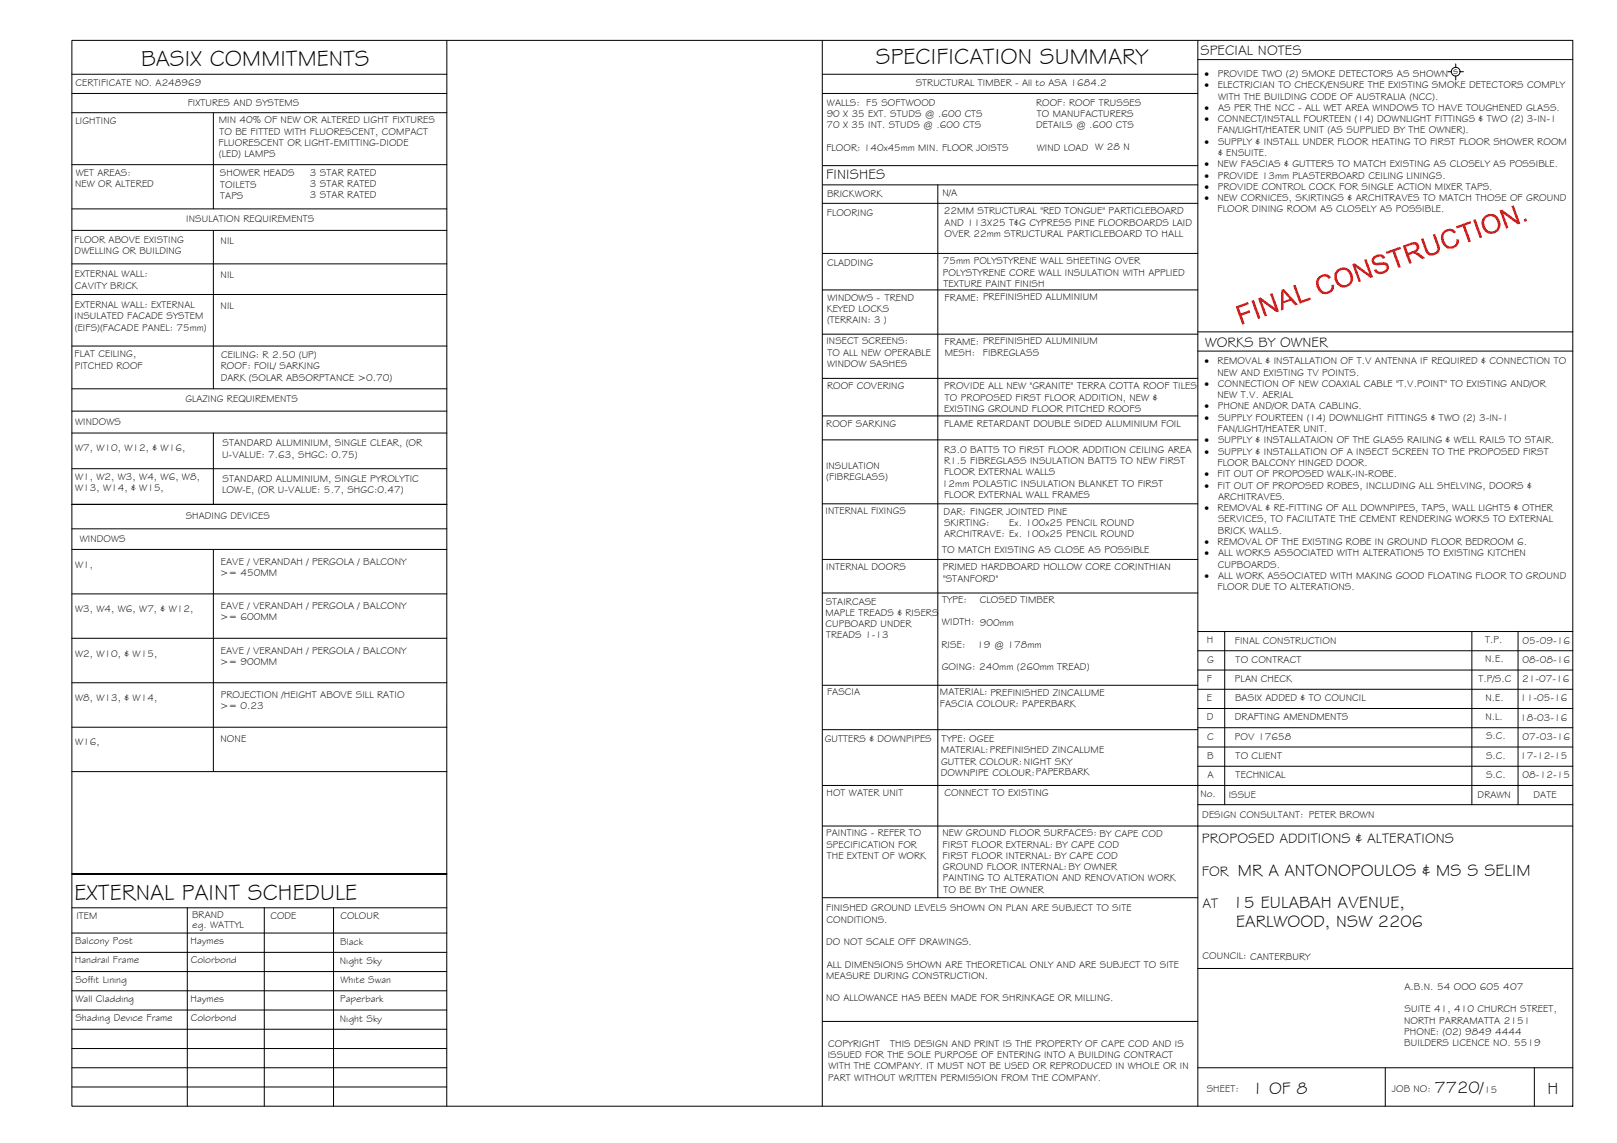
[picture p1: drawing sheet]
<svg xmlns="http://www.w3.org/2000/svg" width="420mm" height="297mm" viewBox="0 0 420 297" stroke-linecap="round" stroke-linejoin="round" font-family="sans-serif">
<defs><g id="words">
<g font-size="5.9">
<text x="36.7" y="17.2">BASIX COMMITMENTS</text>
<text x="227.6" y="16.8">SPECIFICATION SUMMARY</text>
<text x="19.4" y="233.8">EXTERNAL PAINT SCHEDULE</text>
</g>
<g font-size="4.5">
<text x="321.7" y="227.6">MR A ANTONOPOULOS &amp; MS S SELIM</text>
<text x="320.3" y="235.9">15 EULABAH AVENUE,</text>
<text x="321.2" y="240.9">EARLWOOD, NSW 2206</text>
<text x="325.3" y="284.2">1 OF 8</text>
<text x="372.7" y="284.1">7720/</text>
<text x="402.1" y="284.2">H</text>
</g>
<g font-size="3.7">
<text x="311.9" y="14.3">SPECIAL NOTES</text>
<text x="214.7" y="46.6">FINISHES</text>
<text x="313.1" y="90.1">WORKS BY OWNER</text>
<text x="312.3" y="219.2">PROPOSED ADDITIONS &amp; ALTERATIONS</text>
<text x="312.3" y="227.5">FOR</text>
<text x="312.4" y="235.9">AT</text>
</g>
<g font-size="2.6">
<text x="19.6" y="22.5">CERTIFICATE NO. A248969</text>
<text x="237.9" y="22.4">STRUCTURAL TIMBER - All to ASA 1684.2</text>
<text x="313" y="20">·</text>
<text x="313" y="22.9">·</text>
<text x="316.4" y="22.9">ELECTRICIAN TO CHECK/ENSURE THE EXISTING SMOKE DETECTORS COMPLY</text>
<text x="316.4" y="20">PROVIDE TWO (2) SMOKE DETECTORS AS SHOWN</text>
<text x="377.6" y="19.2">s</text>
<text x="48.8" y="27.5">FIXTURES AND SYSTEMS</text>
<text x="214.9" y="27.4">WALLS: F5 SOFTWOOD</text>
<text x="269.2" y="27.4">ROOF: ROOF TRUSSES</text>
<text x="313" y="28.8">·</text>
<text x="316.5" y="28.8">AS PER THE NCC - ALL WET AREA WINDOWS TO HAVE TOUGHENED GLASS.</text>
<text x="316.5" y="25.9">WITH THE BUILDING CODE OF AUSTRALIA (NCC).</text>
<text x="19.6" y="32.2">LIGHTING</text>
<text x="56.8" y="32">MIN 40% OF NEW OR ALTERED LIGHT FIXTURES</text>
<text x="57" y="35">TO BE FITTED WITH FLUORESCENT, COMPACT</text>
<text x="214.8" y="33.3">70 X 35 INT. STUDS @ .600 CTS</text>
<text x="214.8" y="30.4">90 X 35 EXT. STUDS @ .600 CTS</text>
<text x="269.2" y="33.3">DETAILS @ .600 CTS</text>
<text x="269.4" y="30.4">TO MANUFACTURERS</text>
<text x="313" y="31.7">·</text>
<text x="316.4" y="34.7">FAN/LIGHT/HEATER UNIT (AS SUPPLIED BY THE OWNER).</text>
<text x="316.5" y="31.7">CONNECT/INSTALL FOURTEEN (14) DOWNLIGHT FITTINGS &amp; TWO (2) 3-IN-1</text>
<text x="56.8" y="37.9">FLUORESCENT OR LIGHT-EMITTING-DIODE</text>
<text x="56.9" y="40.8">(LED) LAMPS</text>
<text x="214.7" y="39.2">FLOOR: 140x45mm MIN. FLOOR JOISTS</text>
<text x="269.4" y="39.2">WIND LOAD W 28 N</text>
<text x="313" y="37.6">·</text>
<text x="316.5" y="37.6">SUPPLY &amp; INSTALL UNDER FLOOR HEATING TO FIRST FLOOR SHOWER ROOM</text>
<text x="316.5" y="40.5">&amp; ENSUITE.</text>
<text x="19.7" y="45.8">WET AREAS:</text>
<text x="57.2" y="45.8">SHOWER HEADS</text>
<text x="80.5" y="45.6">3 STAR RATED</text>
<text x="313" y="43.5">·</text>
<text x="313" y="46.4">·</text>
<text x="316.4" y="43.5">NEW FASCIAS &amp; GUTTERS TO MATCH EXISTING AS CLOSELY AS POSSIBLE.</text>
<text x="316.4" y="46.4">PROVIDE 13mm PLASTERBOARD CEILING LININGS.</text>
<text x="19.5" y="48.7">NEW OR ALTERED</text>
<text x="57.2" y="48.7">TOILETS</text>
<text x="57.2" y="51.7">TAPS</text>
<text x="80.5" y="48.6">3 STAR RATED</text>
<text x="80.5" y="51.5">3 STAR RATED</text>
<text x="214.9" y="51.2">BRICKWORK</text>
<text x="244.9" y="51">N/A</text>
<text x="313" y="49.4">·</text>
<text x="313" y="52.3">·</text>
<text x="316.4" y="52.3">NEW CORNICES, SKIRTINGS &amp; ARCHITRAVES TO MATCH THOSE OF GROUND</text>
<text x="316.4" y="49.4">PROVIDE CONTROL COCK FOR SINGLE ACTION MIXER TAPS.</text>
<text x="48.4" y="57.8">INSULATION REQUIREMENTS</text>
<text x="214.8" y="56.2">FLOORING</text>
<text x="245.3" y="55.7">22MM STRUCTURAL &quot;RED TONGUE&quot; PARTICLEBOARD</text>
<text x="245.4" y="58.6">AND 113X25 T&amp;G CYPRESS PINE FLOORBOARDS LAID</text>
<text x="316.4" y="55.2">FLOOR DINING ROOM AS CLOSELY AS POSSIBLE.</text>
<text x="19.4" y="63.2">FLOOR ABOVE EXISTING</text>
<text x="57.3" y="63.4">NIL</text>
<text x="245.4" y="61.6">OVER 22mm STRUCTURAL PARTICLEBOARD TO HALL</text>
<text x="19.4" y="66.1">DWELLING OR BUILDING</text>
<text x="214.9" y="69.1">CLADDING</text>
<text x="245" y="68.7">75mm POLYSTYRENE WALL SHEETING OVER</text>
<text x="245" y="71.6">POLYSTYRENE CORE WALL INSULATION WITH APPLIED</text>
<text x="19.4" y="72.1">EXTERNAL WALL:</text>
<text x="19.5" y="75">CAVITY BRICK</text>
<text x="57.3" y="72.3">NIL</text>
<text x="245.2" y="74.6">TEXTURE PAINT FINISH</text>
<text x="19.4" y="83">INSULATED FACADE SYSTEM</text>
<text x="19.4" y="80">EXTERNAL WALL: EXTERNAL</text>
<text x="57.3" y="80.3">NIL</text>
<text x="214.8" y="81.1">KEYED LOCKS</text>
<text x="215" y="78.1">WINDOWS - TREND</text>
<text x="245.5" y="78.2">FRAME: PREFINISHED ALUMINIUM</text>
<text x="19.4" y="85.9">(EIFS)(FACADE PANEL: 75mm)</text>
<text x="214.7" y="89.5">INSECT SCREENS:</text>
<text x="214.9" y="84">(TERRAIN: 3 )</text>
<text x="245.5" y="89.7">FRAME: PREFINISHED ALUMINIUM</text>
<text x="19.4" y="92.9">FLAT CEILING,</text>
<text x="19.4" y="95.8">PITCHED ROOF</text>
<text x="57.4" y="93.1">CEILING: R 2.50 (UP)</text>
<text x="214.9" y="95.4">WINDOW SASHES</text>
<text x="215" y="92.4">TO ALL NEW OPERABLE</text>
<text x="245.5" y="92.6">MESH:</text>
<text x="255.4" y="92.5">FIBREGLASS</text>
<text x="313" y="94.7">·</text>
<text x="316.4" y="94.7">REMOVAL &amp; INSTALLATION OF T.V ANTENNA IF REQUIRED &amp; CONNECTION TO</text>
<text x="57.3" y="96">ROOF: FOIL/ SARKING</text>
<text x="57.3" y="98.9">DARK (SOLAR ABSORPTANCE &gt;0.70)</text>
<text x="214.9" y="101.1">ROOF COVERING</text>
<text x="245.3" y="101.2">PROVIDE ALL NEW &quot;GRANITE&quot; TERRA COTTA ROOF TILES</text>
<text x="313" y="100.6">·</text>
<text x="316.4" y="97.6">NEW AND EXISTING TV POINTS.</text>
<text x="316.5" y="100.6">CONNECTION OF NEW COAXIAL CABLE &quot;T.V.POINT&quot; TO EXISTING AND/OR</text>
<text x="48.2" y="104.5">GLAZING REQUIREMENTS</text>
<text x="245.3" y="107.1">EXISTING GROUND FLOOR PITCHED ROOFS</text>
<text x="245.5" y="104.1">TO PROPOSED FIRST FLOOR ADDITION, NEW &amp;</text>
<text x="313" y="106.4">·</text>
<text x="316.4" y="103.5">NEW T.V. AERIAL</text>
<text x="316.4" y="106.4">PHONE AND/OR DATA CABLING.</text>
<text x="19.5" y="110.4">WINDOWS</text>
<text x="214.7" y="110.9">ROOF SARKING</text>
<text x="245.3" y="110.9">FLAME RETARDANT DOUBLE SIDED ALUMINIUM FOIL</text>
<text x="313" y="109.4">·</text>
<text x="316.4" y="112.3">FAN/LIGHT/HEATER UNIT.</text>
<text x="316.5" y="109.4">SUPPLY FOURTEEN (14) DOWNLIGHT FITTINGS &amp; TWO (2) 3-IN-1</text>
<text x="19.5" y="117.3">W7, W10, W12, &amp; W16,</text>
<text x="57.7" y="118.9">U-VALUE: 7.63, SHGC: 0.75)</text>
<text x="57.8" y="116">STANDARD ALUMINIUM, SINGLE CLEAR, (OR</text>
<text x="245.3" y="117.7">R3.0 BATTS TO FIRST FLOOR ADDITION CEILING AREA</text>
<text x="313" y="115.2">·</text>
<text x="313" y="118.2">·</text>
<text x="316.5" y="115.2">SUPPLY &amp; INSTALLATAION OF THE GLASS RAILING &amp; WELL RAILS TO STAIR.</text>
<text x="316.5" y="118.2">SUPPLY &amp; INSTALLATION OF A INSECT SCREEN TO THE PROPOSED FIRST</text>
<text x="19.5" y="124.8">W1, W2, W3, W4, W6, W8,</text>
<text x="57.8" y="125.3">STANDARD ALUMINIUM, SINGLE PYROLYTIC</text>
<text x="214.6" y="121.9">INSULATION</text>
<text x="214.7" y="124.9">(FIBREGLASS)</text>
<text x="245.3" y="120.6">R1.5 FIBREGLASS INSULATION BATTS TO NEW FIRST</text>
<text x="245.3" y="123.6">FLOOR EXTERNAL WALLS</text>
<text x="313" y="124">·</text>
<text x="316.4" y="121.1">FLOOR BALCONY HINGED DOOR.</text>
<text x="316.4" y="124">FIT OUT OF PROPOSED WALK-IN-ROBE.</text>
<text x="19.5" y="127.7">W13, W14, &amp; W15,</text>
<text x="57.7" y="128.2">LOW-E, (OR U-VALUE: 5.7, SHGC:0.47)</text>
<text x="244.8" y="126.5">12mm POLASTIC INSULATION BLANKET TO FIRST</text>
<text x="245.3" y="129.4">FLOOR EXTERNAL WALL FRAMES</text>
<text x="313" y="127">·</text>
<text x="316.4" y="127">FIT OUT OF PROPOSED ROBES, INCLUDING ALL SHELVING, DOORS &amp;</text>
<text x="316.5" y="129.9">ARCHITRAVES.</text>
<text x="48.3" y="135">SHADING DEVICES</text>
<text x="214.5" y="133.6">INTERNAL FIXINGS</text>
<text x="245.2" y="133.7">DAR: FINGER JOINTED PINE</text>
<text x="245.3" y="136.7">SKIRTING:</text>
<text x="262.3" y="136.7">Ex. 100x25 PENCIL ROUND</text>
<text x="313" y="132.8">·</text>
<text x="316.4" y="132.8">REMOVAL &amp; RE-FITTING OF ALL DOWNPIPES, TAPS, WALL LIGHTS &amp; OTHER</text>
<text x="316.5" y="135.8">SERVICES, TO FACILITATE THE CEMENT RENDERING WORKS TO EXTERNAL</text>
<text x="20.7" y="140.9">WINDOWS</text>
<text x="244.8" y="143.8">TO MATCH EXISTING AS CLOSE AS POSSIBLE</text>
<text x="245.3" y="139.6">ARCHITRAVE: Ex. 100x25 PENCIL ROUND</text>
<text x="313" y="141.7">·</text>
<text x="316.4" y="141.7">REMOVAL OF THE EXISTING ROBE IN GROUND FLOOR BEDROOM 6.</text>
<text x="316.4" y="138.7">BRICK WALLS.</text>
<text x="19.5" y="147.5">W1,</text>
<text x="57.2" y="149.7">&gt;= 450MM</text>
<text x="57.3" y="146.7">EAVE / VERANDAH / PERGOLA / BALCONY</text>
<text x="214.7" y="148.2">INTERNAL DOORS</text>
<text x="245" y="148.2">PRIMED HARDBOARD HOLLOW CORE CORINTHIAN</text>
<text x="313" y="144.6">·</text>
<text x="316.5" y="147.5">CUPBOARDS.</text>
<text x="316.5" y="144.6">ALL WORKS ASSOCIATED WITH ALTERATIONS TO EXISTING KITCHEN</text>
<text x="245" y="151.1">&quot;STANFORD&quot;</text>
<text x="313" y="150.5">·</text>
<text x="316.4" y="153.4">FLOOR DUE TO ALTERATIONS.</text>
<text x="316.5" y="150.5">ALL WORK ASSOCIATED WITH MAKING GOOD FLOATING FLOOR TO GROUND</text>
<text x="19.5" y="159.1">W3, W4, W6, W7, &amp; W12,</text>
<text x="57.2" y="161.2">&gt;= 600MM</text>
<text x="57.3" y="158.3">EAVE / VERANDAH / PERGOLA / BALCONY</text>
<text x="214.5" y="160.1">MAPLE TREADS &amp; RISERS</text>
<text x="214.6" y="157.1">STAIRCASE</text>
<text x="244.8" y="156.7">TYPE:</text>
<text x="254.6" y="156.7">CLOSED TIMBER</text>
<text x="214.5" y="163">CUPBOARD UNDER</text>
<text x="214.7" y="165.9">TREADS 1-13</text>
<text x="244.8" y="162.5">WIDTH: 900mm</text>
<text x="313.6" y="167.2">H</text>
<text x="320.9" y="167.2">FINAL CONSTRUCTION</text>
<text x="385.9" y="167.1">T.P.</text>
<text x="395.6" y="167.3">05-09-16</text>
<text x="19.5" y="170.6">W2, W10, &amp; W15,</text>
<text x="57.2" y="172.8">&gt;= 900MM</text>
<text x="57.3" y="169.9">EAVE / VERANDAH / PERGOLA / BALCONY</text>
<text x="244.6" y="168.4">RISE:</text>
<text x="253.9" y="168.4">19 @ 178mm</text>
<text x="313.7" y="172.2">G</text>
<text x="321.1" y="172.2">TO CONTRACT</text>
<text x="385.9" y="172.1">N.E.</text>
<text x="395.6" y="172.3">08-08-16</text>
<text x="244.7" y="174.2">GOING: 240mm (260mm TREAD)</text>
<text x="313.6" y="177.2">F</text>
<text x="320.9" y="177.2">PLAN CHECK</text>
<text x="384.2" y="177.2">T.P/S.C</text>
<text x="395.5" y="177.3">21-07-16</text>
<text x="19.5" y="182.2">W8, W13, &amp; W14,</text>
<text x="57.2" y="184.3">&gt;= 0.23</text>
<text x="57.4" y="181.4">PROJECTION /HEIGHT ABOVE SILL RATIO</text>
<text x="214.9" y="180.7">FASCIA</text>
<text x="244.2" y="183.7">FASCIA COLOUR: PAPERBARK</text>
<text x="244.2" y="180.7">MATERIAL: PREFINISHED ZINCALUME</text>
<text x="313.6" y="182.2">E</text>
<text x="320.9" y="182.2">BASIX ADDED &amp; TO COUNCIL</text>
<text x="386" y="182.1">N.E.</text>
<text x="395" y="182.3">11-05-16</text>
<text x="313.6" y="187.2">D</text>
<text x="320.9" y="187.2">DRAFTING AMENDMENTS</text>
<text x="386" y="187.1">N.L.</text>
<text x="395" y="187.3">18-03-16</text>
<text x="19.5" y="193.7">W16,</text>
<text x="57.3" y="192.9">NONE</text>
<text x="214.3" y="192.7">GUTTERS &amp; DOWNPIPES</text>
<text x="244.5" y="195.8">MATERIAL:PREFINISHED ZINCALUME</text>
<text x="244.7" y="192.9">TYPE: OGEE</text>
<text x="313.6" y="197.2">B</text>
<text x="313.7" y="192.2">C</text>
<text x="320.9" y="192.2">POV 17658</text>
<text x="321.1" y="197.2">TO CLIENT</text>
<text x="386.1" y="197.2">S.C.</text>
<text x="386.1" y="192.1">S.C.</text>
<text x="395" y="197.3">17-12-15</text>
<text x="395.6" y="192.3">07-03-16</text>
<text x="244.5" y="201.7">DOWNPIPE COLOUR:PAPERBARK</text>
<text x="244.5" y="198.7">GUTTER COLOUR: NIGHT SKY</text>
<text x="313.7" y="202.2">A</text>
<text x="321.1" y="202.2">TECHNICAL</text>
<text x="386.1" y="202.2">S.C.</text>
<text x="395.6" y="202.3">08-12-15</text>
<text x="214.8" y="206.8">HOT WATER UNIT</text>
<text x="245.4" y="207">CONNECT TO EXISTING</text>
<text x="311.9" y="207.1">No.</text>
<text x="319.3" y="207.3">ISSUE</text>
<text x="383.9" y="207.5">DRAWN</text>
<text x="398.5" y="207.4">DATE</text>
<text x="312.4" y="212.6">DESIGN CONSULTANT: PETER BROWN</text>
<text x="214.7" y="217.3">PAINTING - REFER TO</text>
<text x="214.7" y="220.3">SPECIFICATION FOR</text>
<text x="244.9" y="217.3">NEW GROUND FLOOR SURFACES: BY CAPE COD</text>
<text x="244.9" y="220.3">FIRST FLOOR EXTERNAL: BY CAPE COD</text>
<text x="214.8" y="223.2">THE EXTENT OF WORK</text>
<text x="244.9" y="223.2">FIRST FLOOR INTERNAL: BY CAPE COD</text>
<text x="245" y="226.1">GROUND FLOOR INTERNAL:BY OWNER</text>
<text x="245" y="229.1">PAINTING TO ALTERATION AND RENOVATION WORK</text>
<text x="245.1" y="232">TO BE BY THE OWNER</text>
<text x="19.8" y="238.9">ITEM</text>
<text x="49.9" y="238.6">BRAND</text>
<text x="70.3" y="238.9">CODE</text>
<text x="88.5" y="238.8">COLOUR</text>
<text x="214.7" y="236.8">FINISHED GROUND LEVELS SHOWN ON PLAN ARE SUBJECT TO SITE</text>
<text x="214.8" y="239.7">CONDITIONS.</text>
<text x="19.6" y="245.3">Balcony Post</text>
<text x="49.5" y="245.4">Haymes</text>
<text x="50" y="241.1">eg. WATTYL</text>
<text x="88.4" y="245.5">Black</text>
<text x="214.7" y="245.6">DO NOT SCALE OFF DRAWINGS.</text>
<text x="19.5" y="250.4">Handrail Frame</text>
<text x="49.6" y="250.3">Colorbond</text>
<text x="88.3" y="250.5">Night Sky</text>
<text x="214.8" y="251.5">ALL DIMENSIONS SHOWN ARE THEORETICAL ONLY AND ARE SUBJECT TO SITE</text>
<text x="312.5" y="249.3">COUNCIL: CANTERBURY</text>
<text x="19.6" y="255.4">Soffit Lining</text>
<text x="88.5" y="255.5">White Swan</text>
<text x="214.7" y="254.4">MEASURE DURING CONSTRUCTION.</text>
<text x="364.9" y="257.3">A.B.N. 54 OOO 605 407</text>
<text x="19.6" y="260.4">Wall Cladding</text>
<text x="49.5" y="260.4">Haymes</text>
<text x="88.4" y="260.5">Paperbark</text>
<text x="214.7" y="260.3">NO ALLOWANCE HAS BEEN MADE FOR SHRINKAGE OR MILLING.</text>
<text x="364.9" y="263.1">SUITE 41, 410 CHURCH STREET,</text>
<text x="19.6" y="265.4">Shading Device Frame</text>
<text x="49.6" y="265.3">Colorbond</text>
<text x="88.3" y="265.5">Night Sky</text>
<text x="364.8" y="266">NORTH PARRAMATTA 2151</text>
<text x="364.9" y="269">PHONE: (02) 9849 4444</text>
<text x="215.1" y="274.9">ISSUED FOR THE SOLE PURPOSE OF ENTERING INTO A BUILDING CONTRACT</text>
<text x="215.2" y="272">COPYRIGHT</text>
<text x="231.3" y="272">THIS DESIGN AND PRINT IS THE PROPERTY OF CAPE COD AND IS</text>
<text x="364.9" y="271.9">BUILDERS LICENCE NO. 5519</text>
<text x="215.2" y="280.8">PART WITHOUT WRITTEN PERMISSION FROM THE COMPANY.</text>
<text x="215.3" y="277.9">WITH THE COMPANY. IT MUST NOT BE USED OR REPRODUCED IN WHOLE OR IN</text>
<text x="313.6" y="283.8">SHEET:</text>
<text x="361.7" y="283.9">JOB NO:</text>
<text x="385.6" y="284.1">15</text>
</g>
</g></defs>
<!-- layer: BORDER -->
<g fill="none" stroke="#000" stroke-width=".26">
<path d="M18.7 10.5h390v277h-390zM116.1 10.5v277M213.7 19.3h97.5M213.7 10.5v277M311.2 15.5h97.5M311.2 10.5v277M213.7 24.3h97.5M213.7 52.8h97.5M213.8 48h97.4M213.8 43h97.4M243.7 48v185.3M213.7 75.3h97.5"/>
<path d="M213.7 65.9h97.5M213.7 86.8h97.5M213.7 98.3h97.5M311.2 86.2h97.5M311.2 91.2h97.5M213.7 108.1h97.5M213.7 114.3h97.5M213.7 130.9h97.5M213.7 145.4h97.5M213.7 154.1h97.5M213.7 178.1h97.5M311.2 179.1h97.5"/>
<path d="M311.2 174.1h97.5M311.2 169.1h97.5M311.2 164.1h97.5M318.2 164.1v45M382.4 164.1v45M394.4 164.1v45M213.7 189.6h97.5M311.2 199.1h97.5M311.2 194.1h97.5M311.2 189.1h97.5M311.2 184.1h97.5M213.7 204.1h195"/>
<path d="M213.7 214.7h195M311.2 209.1h97.5M18.7 235.9h97.4M48.7 235.9v51.6M68.7 235.9v51.6M86.7 235.9v51.6M116.1 227.1h-97.4h97.4M213.7 233.3h97.5M18.7 242.5h97.4M18.7 247.5h97.4M18.7 252.5h97.4M18.7 257.5h97.4"/>
<path d="M311.2 251.7h97.5M18.7 277.5h97.4M18.7 262.5h97.4M18.7 267.5h97.4M18.7 272.5h97.4M213.7 265.4h97.5M311.2 277.5h97.5M359.9 277.5v10M398.7 277.5v10M18.7 282.5h97.4"/>
</g>
<!-- layer: BASIX -->
<g fill="none" stroke="#000" stroke-width=".26">
<path d="M18.7 19.3h97.4M18.7 24.3h97.4M18.7 29.3h97.4M55.4 29.3v25M18.7 42.8h97.4M18.7 54.3h97.4M18.7 59.9h97.4M55.4 59.9v41.1M18.7 68.6h97.4M18.7 76.5h97.4M18.7 89.9h97.4M18.7 106.8h97.4"/>
<path d="M18.7 112.5h97.4M18.7 101h97.4M55.4 112.5v18.6M18.7 121.8h97.4M18.7 137.4h97.4M116.1 131.1h-97.4h97.4M18.7 142.8h97.4M18.7 154.3h97.4M55.4 142.8v57.7M18.7 165.9h97.4M18.7 177.4h97.4M18.7 189h97.4"/>
<path d="M18.7 200.5h97.4"/>
</g>
<!-- layer: SERVICES -->
<g fill="none" stroke="#000" stroke-width=".26">
<path d="M376.2 18.6h.9M378.3 16.6v.9M378.3 19.8v1M379.4 18.6h.9"/>
<circle cx="378.2" cy="18.6" r="1.13"/>
</g>
<!-- layer: Stamp - Final Construction -->
<g fill="#f00">
<path d="M321.1 79.7l3.2-1.2 .1 .6-2.5 .9 .5 1.4 2.2-.8 .3 .6-2.2 .8 .7 2.1-.6 .3z"/>
<path d="M325.2 78.2l.6-.3 1.7 4.7-.6 .3z"/>
<path d="M326.9 77.5l.6-.2 3.9 2.8-1.4-3.7 .6-.2 1.7 4.7-.6 .2-3.8-2.8 1.3 3.7-.6 .2z"/>
<path d="M336 74.2l.6-.2 1.5 4.1 2.4-.8 .1 .6-2.9 1z"/>
<path d="M342.5 72.1l.7-.6 .9-.2 .9 .1 .6 .4 .2 .3-.5 .4-.9-.6-1.1 .2-.6 .8-.1 .9 .8 1.6 1.1 .5 1-.4 .5-.8v-.6l.6-.1v.8l-.5 1-.7 .4-1.1 .3-.8-.2-.6-.5-.7-1-.2-1v-.9z"/>
<path d="M351.4 68.6l.6-.2 3.8 2.8-1.4-3.7 .6-.2 1.8 4.7-.7 .2-3.8-2.8 1.3 3.7-.5 .2z"/>
<path d="M356.7 66.9l.8-.6 1.3-.2 .6 .2 .5 .7-.5 .3-.5-.5-.6-.1-1 .4a.73 .73 0 0 0-.1 1 .73 .73 0 0 0 1 .2l1.4-.2 .8 .3 .5 .9v.6l-.4 .6-.8 .5-.8 .2h-.7l-.8-.4-.4-.6 .6-.3 .5 .6 1 .1 .9-.4 .3-.8-.5-.6-2.1 .2-.9-.4-.4-.8z"/>
<path d="M360.1 65.5l3.7-1.4 .2 .6-1.5 .5 1.5 4.2-.7 .2-1.5-4.1-1.5 .5z"/>
<path d="M369.2 62.1l.6-.2 1.5 3.6 .6 .3 .8-.1 .6-.5 .2-.4-1.2-3.8 .6-.2 1.2 3.5v.7l-.3 .6-.7 .5-.9 .3h-.7l-.5-.3-.7-.9z"/>
<path d="M375 60.3l.7-.6 .9-.2 .8 .1 .7 .5 .2 .2-.6 .4-.9-.7-1.1 .3-.5 .5-.1 1.1 .6 1.6 1 .5 1.2-.3 .5-.7v-.8h.7l-.1 1-.5 .8-.8 .5-1.2 .1-1.2-.6-.6-.9-.3-1.2v-.7z"/>
<path d="M378.3 58.8l3.7-1.3 .2 .5-1.5 .6 1.5 4.1-.6 .3-1.5-4.2-1.6 .6z"/>
<path d="M382.8 57.2l.6-.2 1.7 4.7-.6 .2z"/>
<path d="M389.6 54.7l.7-.2 3.8 2.8-1.4-3.7 .6-.2 1.7 4.7-.6 .2-3.8-2.8 1.3 3.7-.6 .2z"/>
<path d="M395.9 57l.7-.2 .2 .6-.7 .3z"/>
<path d="M332.9 75.3l.7-.2 3.6 4-.7 .3-1-1.3-2 .7v1.7l-.7 .2zM333.4 75.7l.1 2.6 1.6-.6z"/>
<path d="M347.4 70.2l.9-.5 1-.2 .9 .3 .6 .5 .6 1 .2 .9-.2 1.2-.6 .7-.8 .4-.9 .2-.8-.2-.8-.6-.5-.7-.3-1.1 .1-1.1zM347.8 70.6l-.4 .7v.7l.5 1.5 1.1 .6 1.3-.3 .6-1.1-.1-1.1-.5-.8-.6-.6-.6-.1-.6 .1z"/>
<path d="M364.5 63.9l2.5-.9h1.1l.5 .6 .2 .8-.2 .6-.8 .5 .8 .3 1.7 1.2-.7 .3-1.7-1.2-1-.2-.8 .4 .7 2-.6 .3zM365.3 64.1l.6 1.6 1.8-.7 .4-.6-.2-.7-.5-.2z"/>
<path d="M385.5 56.5l.9-.7 1-.2 .8 .1 .8 .6 .6 .8 .3 1.2-.2 .9-.5 .8-.6 .5-.9 .3-1.2-.2-.6-.5-.6-.9-.3-.9v-.9zM386.2 56.6l-.6 1 .1 .7 .4 1.1 1 .7 .7 .1 .8-.4 .6-1.1-.1-.9-.5-.9-.4-.5-.7-.2z"/>
</g>
<use href="#words"/>
</svg>
